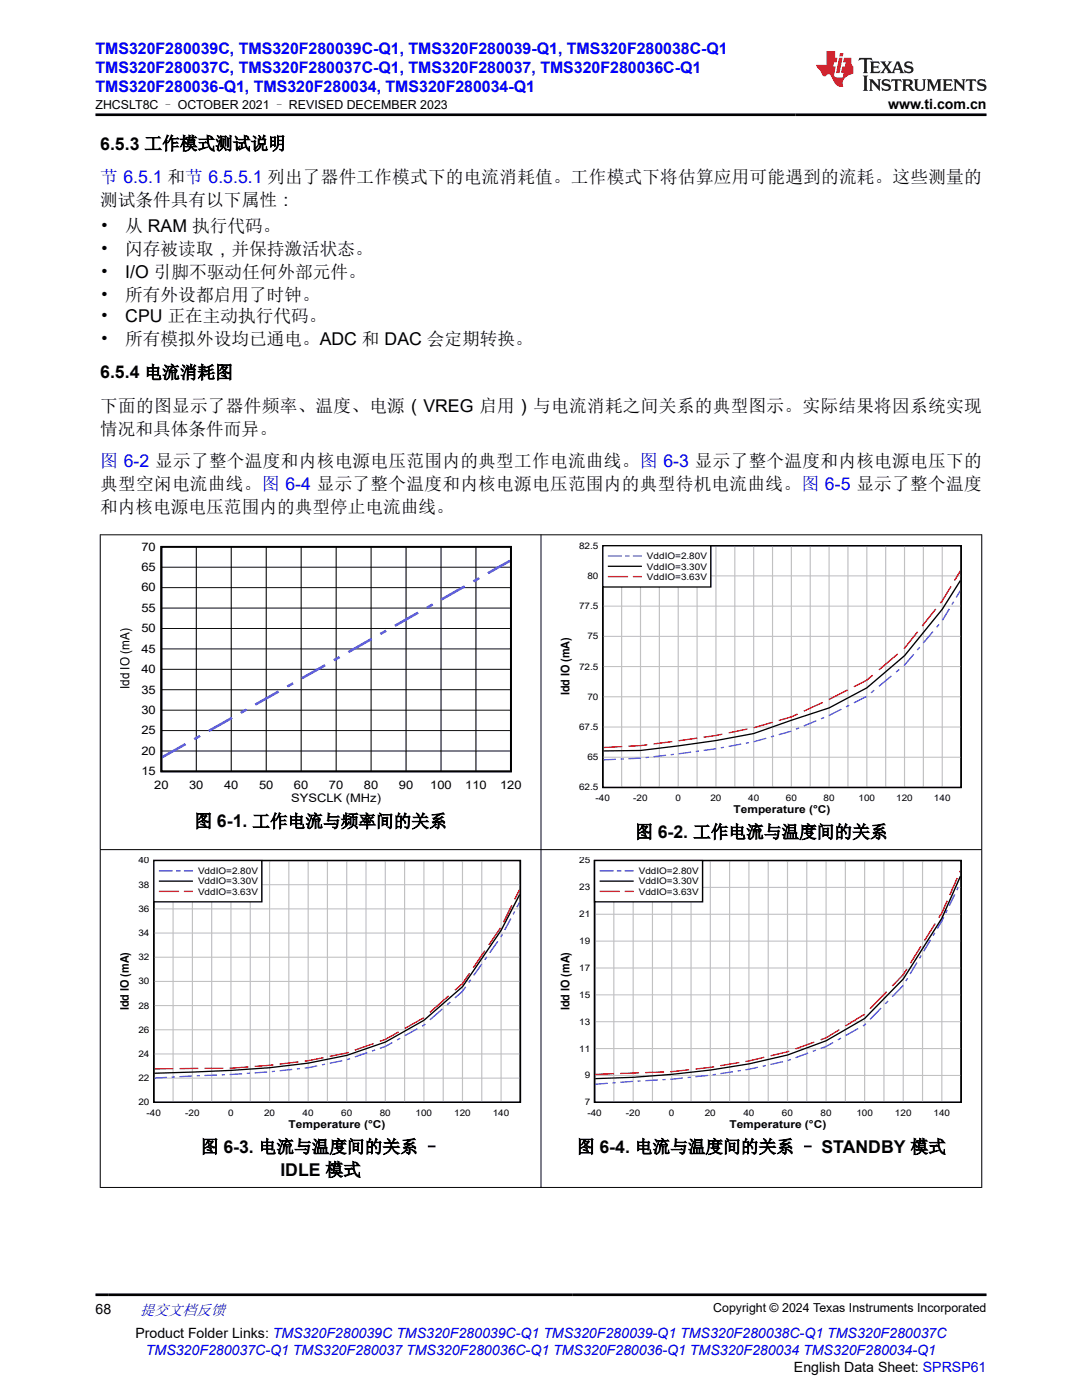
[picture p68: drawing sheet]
<svg xmlns="http://www.w3.org/2000/svg" width="216mm" height="279mm" viewBox="0 0 216 279" stroke-linecap="round" stroke-linejoin="round" font-family="sans-serif">
<defs><g id="words">
<g font-size="3.5">
<text x="20" y="29.8">6.5.3 工作模式测试说明</text>
<text x="20" y="41.1">测试条件具有以下属性：</text>
<text x="20" y="46.3">•</text>
<text x="25" y="46.3">从 RAM 执行代码。</text>
<text x="20" y="50.8">•</text>
<text x="25" y="50.8">闪存被读取，并保持激活状态。</text>
<text x="20" y="55.4">•</text>
<text x="25" y="55.4">I/O 引脚不驱动任何外部元件。</text>
<text x="20" y="60">•</text>
<text x="20" y="64.2">•</text>
<text x="25" y="60">所有外设都启用了时钟。</text>
<text x="25" y="64.2">CPU 正在主动执行代码。</text>
<text x="20" y="68.8">•</text>
<text x="25" y="68.8">所有模拟外设均已通电。ADC 和 DAC 会定期转换。</text>
<text x="20" y="75.5">6.5.4 电流消耗图</text>
<text x="20" y="82.2">下面的图显示了器件频率、温度、电源（VREG 启用）与电流消耗之间关系的典型图示。实际结果将因系统实现</text>
<text x="20" y="86.8">情况和具体条件而异。</text>
<text x="20" y="97.8">典型空闲电流曲线。图 6-4 显示了整个温度和内核电源电压范围内的典型待机电流曲线。图 6-5 显示了整个温度</text>
<text x="20" y="102.4">和内核电源电压范围内的典型停止电流曲线。</text>
<text x="38.8" y="165.1">图 6-1. 工作电流与频率间的关系</text>
<text x="126.7" y="167.2">图 6-2. 工作电流与温度间的关系</text>
<text x="40.1" y="230.1">图 6-3. 电流与温度间的关系 –</text>
<text x="115.1" y="230.1">图 6-4. 电流与温度间的关系 – STANDBY 模式</text>
<text x="55.9" y="234.7">IDLE 模式</text>
</g>
<g font-size="3.5" fill="#00f">
<text x="20" y="36.5">节 6.5.1 和节 6.5.5.1 列出了器件工作模式下的电流消耗值。工作模式下将估算应用可能遇到的流耗。这些测量的</text>
<text x="20" y="93.2">图 6-2 显示了整个温度和内核电源电压范围内的典型工作电流曲线。图 6-3 显示了整个温度和内核电源电压下的</text>
</g>
<g font-size="3.2" fill="#00f">
<text x="19" y="10.7">TMS320F280039C, TMS320F280039C-Q1, TMS320F280039-Q1, TMS320F280038C-Q1</text>
<text x="19" y="14.5">TMS320F280037C, TMS320F280037C-Q1, TMS320F280037, TMS320F280036C-Q1</text>
<text x="19" y="18.3">TMS320F280036-Q1, TMS320F280034, TMS320F280034-Q1</text>
</g>
<text font-size="3" fill="#00f" x="27.9" y="262.4">提交文档反馈</text>
<g font-size="2.8">
<text x="177.2" y="21.7">www.ti.com.cn</text>
<text x="19" y="262.1">68</text>
<text x="27" y="266.9">Product Folder Links: TMS320F280039C TMS320F280039C-Q1 TMS320F280039-Q1 TMS320F280038C-Q1 TMS320F280037C</text>
<text x="158.4" y="273.7">English Data Sheet: SPRSP61</text>
</g>
<text font-size="2.8" fill="#00f" x="29.1" y="270.3">TMS320F280037C-Q1 TMS320F280037 TMS320F280036C-Q1 TMS320F280036-Q1 TMS320F280034 TMS320F280034-Q1</text>
<text font-size="2.6" x="25.9" y="137.5" transform="rotate(-90 25.9 137.5)">Idd IO (mA)</text>
<g font-size="2.5">
<text x="19" y="21.8">ZHCSLT8C – OCTOBER 2021 – REVISED DECEMBER 2023</text>
<text x="142.3" y="261.8">Copyright © 2024 Texas Instruments Incorporated</text>
</g>
<g font-size="2.4">
<text x="113.7" y="138.8" transform="rotate(-90 113.7 138.8)">Idd IO (mA)</text>
<text x="25.7" y="201.6" transform="rotate(-90 25.7 201.6)">Idd IO (mA)</text>
<text x="113.7" y="201.6" transform="rotate(-90 113.7 201.6)">Idd IO (mA)</text>
</g>
<g font-size="2.3">
<text x="28.2" y="114">65</text>
<text x="28.2" y="109.9">70</text>
<text x="28.2" y="118">60</text>
<text x="28.2" y="122.1">55</text>
<text x="28.2" y="130.3">45</text>
<text x="28.2" y="126.2">50</text>
<text x="28.2" y="134.3">40</text>
<text x="28.2" y="142.5">30</text>
<text x="28.2" y="138.4">35</text>
<text x="28.2" y="146.6">25</text>
<text x="28.2" y="154.7">15</text>
<text x="28.2" y="150.6">20</text>
<text x="30.8" y="157.4">20</text>
<text x="37.7" y="157.4">30</text>
<text x="44.7" y="157.4">40</text>
<text x="51.7" y="157.4">50</text>
<text x="58.1" y="160">SYSCLK (MHz)</text>
<text x="58.7" y="157.4">60</text>
<text x="65.6" y="157.4">70</text>
<text x="72.6" y="157.4">80</text>
<text x="79.6" y="157.4">90</text>
<text x="85.9" y="157.4">100</text>
<text x="92.8" y="157.4">110</text>
<text x="99.8" y="157.4">120</text>
</g>
<g font-size="2.2">
<text x="146.4" y="162.2">Temperature (°C)</text>
<text x="57.6" y="225">Temperature (°C)</text>
<text x="145.5" y="225">Temperature (°C)</text>
</g>
<g font-size="1.8">
<text x="115.5" y="109.5">82.5</text>
<text x="129.1" y="111.6">VddIO=2.80V</text>
<text x="129.1" y="113.7">VddIO=3.30V</text>
<text x="117.2" y="115.5">80</text>
<text x="129.1" y="115.7">VddIO=3.63V</text>
<text x="115.5" y="121.6">77.5</text>
<text x="117.2" y="127.6">75</text>
<text x="115.5" y="133.6">72.5</text>
<text x="117.2" y="139.7">70</text>
<text x="115.5" y="145.7">67.5</text>
<text x="117.2" y="151.7">65</text>
<text x="115.5" y="157.7">62.5</text>
<text x="118.8" y="159.8">-40</text>
<text x="126.4" y="159.8">-20</text>
<text x="134.8" y="159.8">0</text>
<text x="141.8" y="159.8">20</text>
<text x="149.3" y="159.8">40</text>
<text x="156.8" y="159.8">60</text>
<text x="164.3" y="159.8">80</text>
<text x="171.3" y="159.8">100</text>
<text x="178.8" y="159.8">120</text>
<text x="186.4" y="159.8">140</text>
<text x="27.6" y="172.3">40</text>
<text x="115.6" y="172.3">25</text>
<text x="27.6" y="177.2">38</text>
<text x="39.5" y="174.4">VddIO=2.80V</text>
<text x="39.5" y="176.5">VddIO=3.30V</text>
<text x="39.5" y="178.6">VddIO=3.63V</text>
<text x="115.6" y="177.7">23</text>
<text x="127.5" y="174.4">VddIO=2.80V</text>
<text x="127.5" y="176.5">VddIO=3.30V</text>
<text x="127.5" y="178.6">VddIO=3.63V</text>
<text x="27.6" y="182">36</text>
<text x="115.6" y="183.1">21</text>
<text x="27.6" y="191.6">32</text>
<text x="27.6" y="186.8">34</text>
<text x="115.6" y="188.4">19</text>
<text x="27.6" y="196.5">30</text>
<text x="115.6" y="193.8">17</text>
<text x="27.6" y="201.3">28</text>
<text x="115.6" y="199.1">15</text>
<text x="27.6" y="206.1">26</text>
<text x="115.6" y="209.9">11</text>
<text x="115.6" y="204.5">13</text>
<text x="27.6" y="215.8">22</text>
<text x="27.6" y="210.9">24</text>
<text x="116.7" y="215.2">9</text>
<text x="27.6" y="220.6">20</text>
<text x="116.7" y="220.6">7</text>
<text x="29.3" y="222.6">-40</text>
<text x="37" y="222.6">-20</text>
<text x="45.5" y="222.6">0</text>
<text x="52.7" y="222.6">20</text>
<text x="60.4" y="222.6">40</text>
<text x="68.1" y="222.6">60</text>
<text x="75.8" y="222.6">80</text>
<text x="82.9" y="222.6">100</text>
<text x="90.6" y="222.6">120</text>
<text x="98.3" y="222.6">140</text>
<text x="117.2" y="222.6">-40</text>
<text x="124.9" y="222.6">-20</text>
<text x="133.5" y="222.6">0</text>
<text x="140.6" y="222.6">20</text>
<text x="148.3" y="222.6">40</text>
<text x="156" y="222.6">60</text>
<text x="163.7" y="222.6">80</text>
<text x="170.9" y="222.6">100</text>
<text x="178.6" y="222.6">120</text>
<text x="186.3" y="222.6">140</text>
</g>
</g></defs>
<path d="M32.2 109.1h69.7v44.9h-69.7z" fill="none" stroke="#000" stroke-width=".36"/>
<g fill="none" stroke="#000" stroke-width=".2">
<path d="M32.2 117.3h69.8M32.2 113.2h69.8M39.2 109.1v44.9M46.1 109.1v44.9M53.1 109.1v44.9M60.1 109.1v44.9M67.1 109.1v44.9M74 109.1v44.9M81 109.1v44.9M88 109.1v44.9M95 109.1v44.9M32.2 137.7h69.8"/>
<path d="M32.2 133.6h69.8M32.2 129.5h69.8M32.2 125.4h69.8M32.2 121.4h69.8M32.2 149.9h69.8M32.2 145.8h69.8M32.2 141.7h69.8"/>
</g>
<g fill="none" stroke="#36f" stroke-width=".5">
<path d="M92.7 117l-4.6 2.6M95.6 115.4l-1.1 .6M101.8 111.9l-4.4 2.5M55.6 138l-4.7 2.6M58.5 136.4l-1.2 .6M64.9 132.8l-4.7 2.6M67.8 131.1l-1.2 .7M74.2 127.5l-4.7 2.6M77.1 125.9l-1.2 .6M83.4 122.3l-4.6 2.6M86.3 120.6l-1.1 .7M37 148.5l-4.6 2.6"/>
<path d="M39.9 146.9l-1.1 .6M46.3 143.3l-4.6 2.6M49.2 141.6l-1.2 .7"/>
</g>
<path d="M120.3 108.9h71.5v48.3h-71.5zM191.6 115.9l-3.6 5.7-7.5 9.3-7.5 6.4-7.6 4-15 5.1-7.5 1.4-15.1 2-7.4 .1" fill="none" stroke="#000" stroke-width=".27"/>
<g fill="none" stroke="#c0c0c0" stroke-width=".22">
<path d="M120.3 114.9h71.5M124 108.9v48.3M127.8 108.9v48.3M131.6 108.9v48.3M135.3 108.9v48.3M139.1 108.9v48.3M142.9 108.9v48.3M146.6 108.9v48.3M150.4 108.9v48.3M154.2 108.9v48.3M157.9 108.9v48.3M161.7 108.9v48.3"/>
<path d="M165.4 108.9v48.3M169.2 108.9v48.3M173 108.9v48.3M176.7 108.9v48.3M180.5 108.9v48.3M184.2 108.9v48.3M188 108.9v48.3M120.3 139.1h71.5M120.3 133h71.5M120.3 127h71.5M120.3 121h71.5M120.3 151.1h71.5"/>
<path d="M120.3 145.1h71.5"/>
</g>
<g fill="none" stroke="#36f" stroke-width=".27">
<path d="M191.6 117.8l-.8 1.4M172.9 139l-2.5 1.3M174.4 137.7l-.6 .6M177.9 134.9l-2.5 2.1M179.4 133.6l-.6 .5M182.3 130.6l-1.9 2.2M183.5 129.2l-.5 .5M186.2 126l-2 2.3M187.4 124.6l-.5 .6M189.4 121.5l-1.3 2.3M190.3 120.1l-.4 .6M122.9 151.5l-2.5 .1"/>
<path d="M124.5 151.5h-.7M127.9 151.3l-2.5 .1M129.5 151.1l-.7 .1M132.9 150.7l-2.5 .3M134.5 150.5l-.7 .1M137.9 150.1l-2.5 .3M139.5 149.9l-.7 .1M142.9 149.4l-2.5 .4M144.5 149.1l-.7 .2M147.9 148.5l-2.5 .5M149.5 148.2l-.7 .1M152.9 147.3l-2.5 .7"/>
<path d="M154.5 146.9l-.7 .2M157.9 145.9l-2.5 .7M159.4 145.3l-.6 .2M162.9 143.8l-2.5 1.1M164.4 143.2l-.6 .2M167.9 141.5l-2.5 1.3M169.4 140.8l-.6 .3"/>
</g>
<g fill="none" stroke="#f00" stroke-width=".27">
<path d="M189.8 117l-2.2 3.4M191.6 113.9l-1.1 2M169.1 137.7l-3.7 1.9M174.1 134.8l-1.1 .9-2.6 1.4M179.1 130.5l-3.7 3.2M183.1 126.1l-2.7 3.4M186.7 121.5l-2.7 3.4M124.2 149l-3.8 .2M129.2 148.6l-3.8 .3M134.2 148l-3.8 .5M139.2 147.3l-3.8 .5M144.1 146.5l-3.7 .6"/>
<path d="M149.1 145.5l-3.7 .8M154.1 144.2l-3.7 1M159.1 142.5l-1.2 .6-2.5 .7M164.1 140.2l-3.7 1.7"/>
</g>
<path d="M120.3 108.9h21.5v8.2h-21.5z" fill-rule="evenodd" fill="#fff"/>
<path d="M120.3 108.9h21.5v8.2h-21.5zM121.4 113h6.5M30.7 171.7h73.1v48.3h-73.1zM103.7 178.5l-3.7 7.2-7.7 11.2-7.7 6.7-7.7 4.4-7.7 2.6-7.7 1.6a273.2 273.2 0 0 1-30.7 2" fill="none" stroke="#000" stroke-width=".27"/>
<g fill="none" stroke="#36f" stroke-width=".27">
<path d="M121.4 111h2.5M124.9 111h.6M126.4 111h1.5M89.8 200l-.6 .5M92.9 196.9l-.6 .9-1.5 1.4M93.9 195.5l-.4 .6M96.1 192.4l-1.6 2.3M97.1 191l-.4 .5M99.3 187.9l-1.6 2.2M100.2 186.4l-.3 .6M101.9 183.3l-1.2 2.3M102.7 181.9l-.3 .6"/>
<path d="M103.7 180.1l-.5 1M33.3 215l-2.5 .2M34.9 214.9l-.6 .1M38.3 214.7l-2.5 .2M39.9 214.7h-.6M43.3 214.5l-2.5 .1M44.9 214.5h-.6M48.3 214.3l-2.5 .1M49.9 214.2h-.7M53.3 213.9l-2.5 .2M54.9 213.8l-.7 .1M58.3 213.4l-2.5 .3"/>
<path d="M59.9 213.3h-.7M63.3 212.7l-2.5 .5M64.9 212.4l-.7 .1M68.3 211.7l-2.5 .5M69.9 211.3l-.7 .2M73.3 210.1l-2.5 .8M74.9 209.5l-.7 .3M78.3 208.1l-1.4 .7-1.1 .4M79.9 207.2l-.7 .4M83.3 205.3l-2.5 1.4M84.8 204.4l-.6 .4M88.3 201.4l-2.5 2.1"/>
</g>
<g fill="none" stroke="#f00" stroke-width=".27">
<path d="M121.4 115.1h3.8M126.4 115.1h1.5M103.7 177.5l-1 2M89.5 198.7l-3.7 3.3M93.7 194.3l-1.4 2-1.5 1.3M96.8 189.7l-2.4 3.4M99.9 185.2l-2.4 3.4M102.1 180.6l-1.6 3.5M34.6 213.3h-3.8M39.6 213.2l-3.8 .1M44.6 213.2h-3.8M49.6 212.9l-3.8 .3"/>
<path d="M54.6 212.5l-3.8 .3M59.6 211.9l-3.8 .5M64.5 211.1l-3.7 .7M69.5 210l-3.7 .8M74.5 208.3l-3.7 1.3M79.5 205.9l-2.6 1.5-1.1 .4M84.5 203.1l-3.7 2.1"/>
</g>
<g fill="none" stroke="#c0c0c0" stroke-width=".22">
<path d="M30.7 176.6h73.1M34.5 171.7v48.3M38.4 171.7v48.3M42.2 171.7v48.3M46.1 171.7v48.3M49.9 171.7v48.3M53.8 171.7v48.3M57.6 171.7v48.3M61.5 171.7v48.3M65.3 171.7v48.3M69.2 171.7v48.3M73 171.7v48.3"/>
<path d="M76.9 171.7v48.3M80.7 171.7v48.3M84.6 171.7v48.3M88.4 171.7v48.3M92.3 171.7v48.3M96.1 171.7v48.3M100 171.7v48.3M30.7 195.9h73.1M30.7 191h73.1M30.7 186.2h73.1M30.7 181.4h73.1M30.7 215.2h73.1"/>
<path d="M30.7 210.3h73.1M30.7 205.5h73.1M30.7 200.7h73.1"/>
</g>
<path d="M30.7 171.7h21.5v8.3h-21.5z" fill-rule="evenodd" fill="#fff"/>
<path d="M30.7 171.7h21.5v8.3h-21.5zM31.8 175.8h6.6M118.6 171.7h73.2v48.3h-73.2zM191.6 174.9l-3.7 8.4-7.7 12.1-7.7 7.9-7.7 4.4-7.7 2.9a163.7 163.7 0 0 1-38.3 4.7" fill="none" stroke="#000" stroke-width=".27"/>
<g fill="none" stroke="#36f" stroke-width=".27">
<path d="M31.8 173.8h2.5M35.3 173.8h.6M36.8 173.8h1.6M190.5 178.5l-1.1 2.3M191.2 177.1l-.3 .6M191.6 176.2h.1M177.2 199.8l-.6 .5M180.2 196.6l-2.2 2.3M181.1 195.2l-.4 .6M183 192.1l-1.4 2.3M183.8 190.7l-.3 .6M185.7 187.6l-1.4 2.2"/>
<path d="M186.5 186.2l-.3 .5M188.3 183l-1.3 2.3M189 181.6l-.3 .6M121.3 216.2l-2.5 .2M122.8 216.1h-.6M126.3 215.8l-2.5 .2M127.8 215.7l-.6 .1M131.3 215.5l-2.5 .2M132.8 215.4l-.6 .1M136.3 215.1l-2.5 .3M137.8 215h-.6M141.3 214.6l-2.5 .3"/>
<path d="M142.8 214.4l-.6 .1M146.3 213.9l-2.5 .4M147.8 213.6l-.6 .1M151.3 213l-2.5 .5M152.8 212.6l-.6 .2M156.2 211.9l-2.5 .5M157.8 211.4l-.6 .3M161.2 210.2l-2.5 .9M162.8 209.6l-.6 .2M166.2 208.1l-1.4 .7-1.1 .4M167.8 207.2l-.6 .3M171.2 205.3l-2.5 1.4"/>
<path d="M172.8 204.3l-.6 .4M175.8 201.2l-2.2 2.3"/>
</g>
<g fill="none" stroke="#f00" stroke-width=".27">
<path d="M31.8 177.9h3.8M36.8 177.9h1.6M189 179.8l-1.1 2.4-.6 1M191 175.2l-1.5 3.4M191.6 173.8l-.1 .3M176.9 197.9l-3.3 3.4M181 193.4l-.8 1.1-2.2 2.3M183.8 188.8l-2.1 3.4M186.6 184.3l-2.1 3.4M122.5 214.3l-3.7 .1M127.5 214.1l-3.7 .1M132.5 213.9l-3.7 .2"/>
<path d="M137.5 213.5l-3.7 .4M142.5 212.9l-3.7 .5M147.5 212.1l-3.7 .6M152.5 211l-3.7 .8M157.5 209.8l-3.8 .9M162.5 208l-3.8 1.3M167.5 205.5l-2.7 1.6-1.1 .4M172.5 202.4l-3.8 2.3"/>
</g>
<g fill="none" stroke="#c0c0c0" stroke-width=".22">
<path d="M118.6 177.1h73.2M122.5 171.7v48.3M126.3 171.7v48.3M130.2 171.7v48.3M134 171.7v48.3M137.9 171.7v48.3M141.7 171.7v48.3M145.6 171.7v48.3M149.4 171.7v48.3M153.3 171.7v48.3M157.1 171.7v48.3M161 171.7v48.3"/>
<path d="M164.8 171.7v48.3M168.7 171.7v48.3M172.5 171.7v48.3M176.4 171.7v48.3M180.2 171.7v48.3M184.1 171.7v48.3M187.9 171.7v48.3M118.6 198.5h73.2M118.6 193.2h73.2M118.6 187.8h73.2M118.6 182.5h73.2M118.6 214.6h73.2"/>
<path d="M118.6 209.3h73.2M118.6 203.9h73.2"/>
</g>
<path d="M118.6 171.7h21.6v8.3h-21.6z" fill-rule="evenodd" fill="#fff"/>
<path d="M118.6 171.7h21.6v8.3h-21.6zM119.8 175.8h6.5" fill="none" stroke="#000" stroke-width=".27"/>
<path d="M119.8 173.8h2.5M123.2 173.8h.7M124.8 173.8h1.5" fill="none" stroke="#36f" stroke-width=".27"/>
<path d="M119.8 177.9h3.7M124.8 177.9h1.5" fill="none" stroke="#f00" stroke-width=".27"/>
<path d="M19.9 106.7h176.1M20 106.7v130.3M107.9 106.7v130.3M195.9 106.7v130.3M19.9 169.6h176.1M19.9 237h176.1" fill="none" stroke="#000" stroke-width=".2"/>
<path d="M171.5 11.6l-.2 .5 .5-.2h.6v.1v2.2l-.2 .4h1l-.2-.4v-2.2v-.1h.5l.5 .2-.1-.5zM173.6 12.3l.2 .4v1.5l-.2 .4h1.9l.1-.6a1.08 1.08 0 0 1-1.3 .2v-.7h.6l.4 .2v-.7l-.4 .2h-.6v-.5l.2-.2a1 1 0 0 1 1 .3l-.1-.5zM175.7 12.3l.9 1.1-1 1.2h.9l-.2-.2 .5-.8 .4 .8-.2 .2h1.6l-.2-.2 .2-.5h.9l.1 .5-.1 .2h.9l-.2-.3-.8-2h-.5l-.9 2.2-.9-1.1 .9-1.1h-.8l.2 .2-.4 .6-.4-.6 .2-.2zM179 12.7l.4 1h-.7zM180.7 12.4a.65 .65 0 0 0-.2 .7 .65 .65 0 0 0 .6 .5l.6 .1 .1 .3a.79 .79 0 0 1-.7 .4 .79 .79 0 0 1-.7-.5l.1 .7 .2-.1a.93 .93 0 0 0 1.1 .1 .93 .93 0 0 0 .4-1 1.46 1.46 0 0 0-1.2-.6l-.1-.3a1.09 1.09 0 0 1 1.2 .2l-.2-.6-.1 .1-.5-.2zM172.2 15.1l.2 .4v2.2l-.2 .4h1l-.2-.4v-2.2l.2-.4zM173.4 15.8l.2 .4v1.5l-.2 .4h.8l-.3-.4 .1-1.3 1.6 1.8v-2l.2-.4h-.7l.1 .2 .1 1.1-1.2-1.3zM176.2 15.9a.65 .65 0 0 0-.2 .8 .65 .65 0 0 0 .6 .4l.6 .2 .1 .2a.79 .79 0 0 1-.7 .4 .79 .79 0 0 1-.7-.5l.1 .7 .2-.1a.93 .93 0 0 0 1.1 .1 .93 .93 0 0 0 .4-.9 1.46 1.46 0 0 0-1.2-.6l-.1-.4a1.09 1.09 0 0 1 1.2 .2l-.1-.6-.2 .1-.5-.1zM177.9 15.8l-.1 .6a.63 .63 0 0 1 .8-.3v1.6l-.3 .4h1l-.2-.4v-1.6a.66 .66 0 0 1 .8 .3l-.1-.6zM180 15.8l.2 .4v1.5l-.2 .4h1l-.2-.2-.1-.7h.5l.1 .2a.79 .79 0 0 0 1.2 .6l-1-.9a.61 .61 0 0 0 .6-.6 .61 .61 0 0 0-.5-.7zM180.8 16.1h.1a.47 .47 0 0 1 .5 .1 .47 .47 0 0 1 .1 .5l-.1 .1-.7 .1zM182.3 15.8l.2 .2a2.27 2.27 0 0 0 .4 2 1.04 1.04 0 0 0 1.7-.7v-1.3l.2-.2h-.8l.2 .4v1.1a.6 .6 0 0 1-.6 .6 .6 .6 0 0 1-.6-.6v-1.1l.3-.4zM184.9 15.8l.2 .4v1.5l-.2 .4h.8l-.3-.4v-1.4l.9 1.9 .9-1.9v1.4l-.3 .4h1l-.2-.4v-1.5l.2-.4h-.8l-.7 1.5-.6-1.5zM188.1 15.8l.2 .4v1.5l-.2 .4h1.9l.1-.6a1.09 1.09 0 0 1-1.3 .2v-.7h.6l.4 .2v-.6l-.4 .2h-.6v-.6l.2-.1a1.01 1.01 0 0 1 1 .3l-.1-.6zM190.2 15.8l.3 .4v1.5l-.3 .4h.8l-.2-.4v-1.3l1.6 1.8v-2l.2-.4h-.7l.2 .2v1.1l-1.2-1.3zM192.8 15.8l-.1 .6a.63 .63 0 0 1 .8-.3v1.6l-.3 .4h1l-.2-.4v-1.6a.66 .66 0 0 1 .8 .3l-.1-.6zM195.2 15.9a.65 .65 0 0 0-.2 .8 .65 .65 0 0 0 .6 .4l.6 .2 .2 .2a.79 .79 0 0 1-.7 .4 .79 .79 0 0 1-.7-.5l.1 .7 .2-.1a.93 .93 0 0 0 1 .1 .93 .93 0 0 0 .5-.9 1.46 1.46 0 0 0-1.3-.6v-.4a1.09 1.09 0 0 1 1.2 .2l-.2-.6-.2 .1-.5-.1z" fill="#231f20"/>
<path d="M164.9 10.2v2.8h-2l.1 .3 .8 1a.95 .95 0 0 0 1 .9 .59 .59 0 0 1 .5-.4 .59 .59 0 0 1 .5 .4l.4 .7a1.59 1.59 0 0 0 2.1 1.4 1.61 1.61 0 0 1 1-2.3l1-.3-.1-1.5a1.59 1.59 0 0 1-.3-1.7h-1.5l-.2 .9h.6l-.2 .9h-.5l-.2 1v.2l.4 .1-.1 .9h-.7a.73 .73 0 0 1-1-.7l.3-1.5h-.5l.1-.9h.5l.2-.9h-.5v-1.3zM167.4 11.5l-.6 3.1h.7l.6-3.1zM167.6 10.6l-.1 .6h.7l.1-.6z" fill="#ed1c24"/>
<path d="M19 22.9h177.8M19 258.4h177.8" fill="none" stroke="#000" stroke-width=".53"/>
<use href="#words"/>
</svg>
